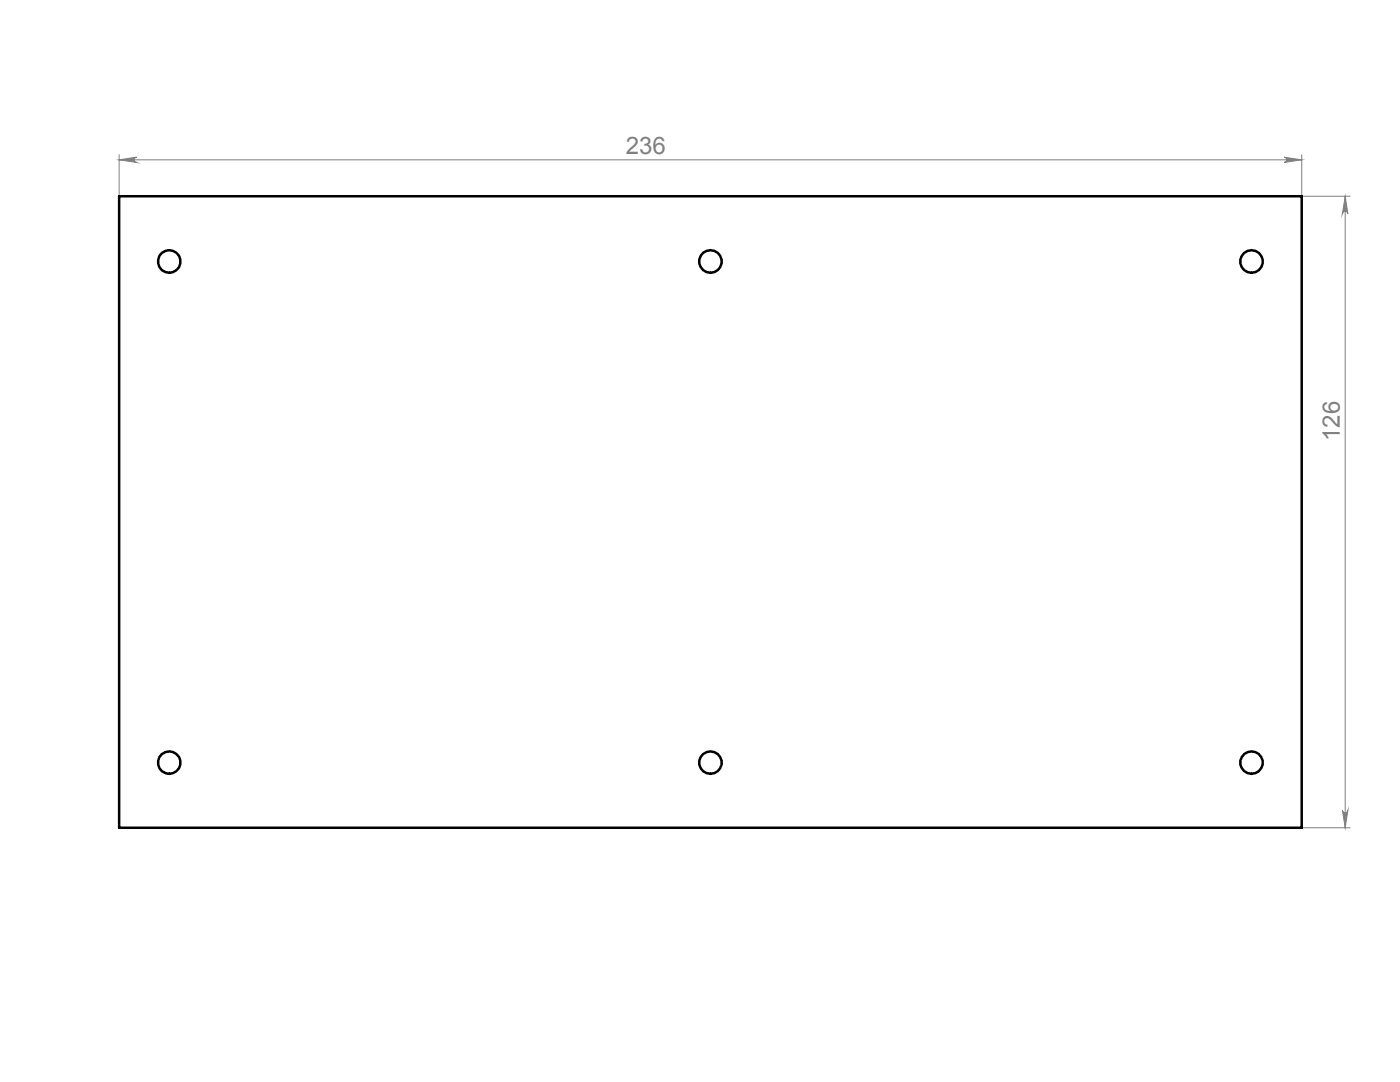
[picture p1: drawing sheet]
<svg xmlns="http://www.w3.org/2000/svg" width="279mm" height="216mm" viewBox="0 0 279 216" stroke-linecap="round" stroke-linejoin="round" font-family="sans-serif">
<defs><g id="words">
<g font-size="4.8" fill="#808080">
<text x="124.9" y="30.8">236</text>
<text x="267.4" y="88" transform="rotate(-90 267.4 88)">126</text>
</g>
</g></defs>
<path d="M23.8 30.9v8.3M23.8 31.9h236M23.8 31.9l3.5-.5a.53 .53 0 0 0-.5 .5 .53 .53 0 0 0 .5 .5zM256.3 31.4l3.5 .5-3.5 .5a.53 .53 0 0 0 .5-.5 .53 .53 0 0 0-.5-.5zM259.8 30.9v8.3h9.7M268.5 39.2l.5 3.5a.55 .55 0 0 0-.6-.6 .55 .55 0 0 0-.5 .6zM268.5 39.2v126M259.8 165.2h9.7M267.9 161.7a.55 .55 0 0 0 .5 .5 .55 .55 0 0 0 .6-.5l-.5 3.5z" fill="none" stroke="#808080" stroke-width=".2"/>
<g fill="#808080">
<path d="M23.8 31.9l3.5-.5a.53 .53 0 0 0-.5 .5 .53 .53 0 0 0 .5 .5zM256.3 31.4l3.5 .5-3.5 .5a.53 .53 0 0 0 .5-.5 .53 .53 0 0 0-.5-.5z"/>
<path d="M268.5 39.2l.5 3.5a.55 .55 0 0 0-.6-.6 .55 .55 0 0 0-.5 .6zM267.9 161.7a.55 .55 0 0 0 .5 .5 .55 .55 0 0 0 .6-.5l-.5 3.5z"/>
</g>
<g fill="none" stroke="#000" stroke-width=".5">
<path d="M23.8 39.2h236v126h-236z"/>
<circle cx="33.8" cy="52.2" r="2.26"/>
<circle cx="141.8" cy="52.2" r="2.25"/>
<circle cx="249.8" cy="52.2" r="2.25"/>
<circle cx="33.8" cy="152.2" r="2.25"/>
<circle cx="141.8" cy="152.2" r="2.24"/>
<circle cx="249.8" cy="152.2" r="2.24"/>
</g>
<use href="#words"/>
</svg>
